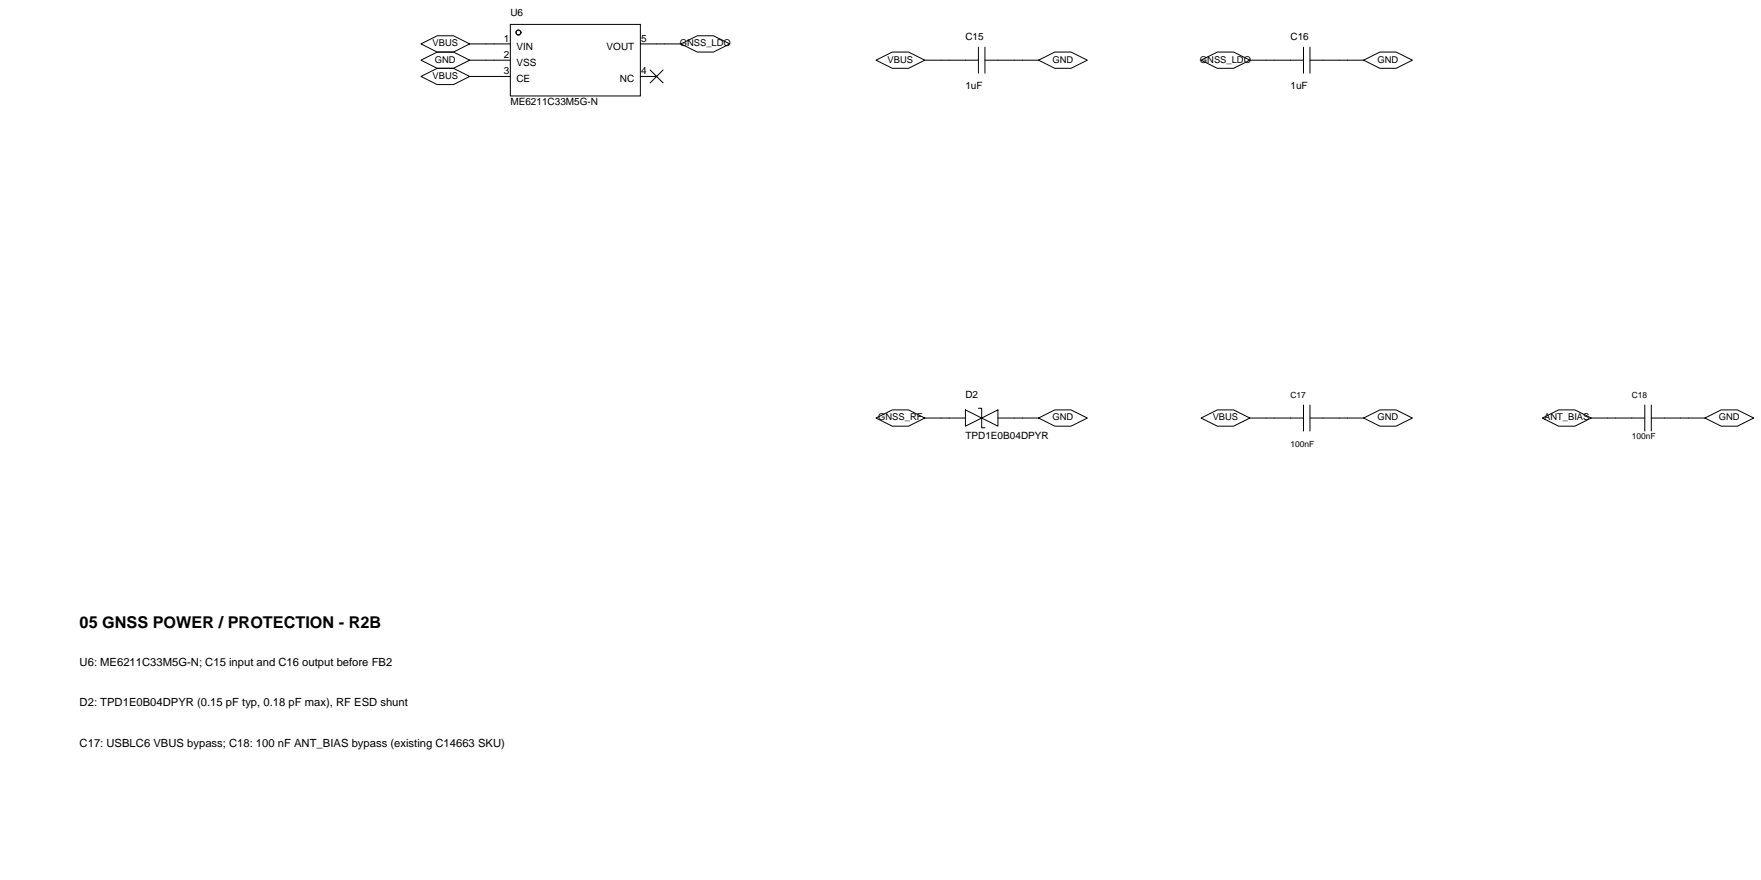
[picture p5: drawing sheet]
<svg xmlns="http://www.w3.org/2000/svg" width="275mm" height="137mm" viewBox="0 0 275 137" stroke-linecap="round" stroke-linejoin="round" font-family="sans-serif">
<defs><g id="words">
<text font-size="2.5" x="12.4" y="98.1">05 GNSS POWER / PROTECTION - R2B</text>
<g font-size="1.8">
<text x="12.4" y="103.9">U6: ME6211C33M5G-N; C15 input and C16 output before FB2</text>
<text x="12.4" y="110.3">D2: TPD1E0B04DPYR (0.15 pF typ, 0.18 pF max), RF ESD shunt</text>
<text x="12.4" y="116.6">C17: USBLC6 VBUS bypass; C18: 100 nF ANT_BIAS bypass (existing C14663 SKU)</text>
</g>
<g font-size="1.6">
<text x="79.8" y="2.5">U6</text>
<text x="78.8" y="6.5">1</text>
<text x="78.8" y="9">2</text>
<text x="78.8" y="11.6">3</text>
<text x="80.7" y="7.8">VIN</text>
<text x="80.7" y="10.3">VSS</text>
<text x="94.8" y="7.8">VOUT</text>
<text x="100.2" y="11.6">4</text>
<text x="100.2" y="6.5">5</text>
<text x="150.9" y="6.3">C15</text>
<text x="201.7" y="6.3">C16</text>
<text x="79.8" y="16.4">ME6211C33M5G-N</text>
<text x="80.7" y="12.9">CE</text>
<text x="96.9" y="12.9">NC</text>
<text x="150.9" y="13.9">1uF</text>
<text x="201.7" y="13.9">1uF</text>
<text x="150.9" y="62.2">D2</text>
<text x="150.9" y="68.5">TPD1E0B04DPYR</text>
</g>
<g font-size="1.5">
<text x="67.6" y="7.2">VBUS</text>
<text x="68" y="9.8">GND</text>
<text x="106.2" y="7.2">GNSS_LDO</text>
<text x="138.7" y="9.8">VBUS</text>
<text x="164.5" y="9.8">GND</text>
<text x="187.5" y="9.8">GNSS_LDO</text>
<text x="215.3" y="9.8">GND</text>
<text x="67.6" y="12.3">VBUS</text>
<text x="137.3" y="65.6">GNSS_RF</text>
<text x="164.5" y="65.6">GND</text>
<text x="189.5" y="65.6">VBUS</text>
<text x="215.3" y="65.6">GND</text>
<text x="241.3" y="65.6">ANT_BIAS</text>
<text x="268.6" y="65.6">GND</text>
</g>
<g font-size="1.3">
<text x="201.7" y="62.2">C17</text>
<text x="255" y="62.2">C18</text>
<text x="201.7" y="69.8">100nF</text>
<text x="255" y="68.5">100nF</text>
</g>
</g></defs>
<g fill="none" stroke="#000" stroke-width=".16">
<path d="M65.8 6.9l2.5-1.3h2.6l2.5 1.3-2.5 1.2h-2.6zM65.8 9.4l2.5-1.3h2.6l2.5 1.3-2.5 1.3h-2.6zM65.8 11.9l2.5-1.2h2.6l2.5 1.2-2.5 1.3h-2.6zM73.4 6.9h6.4M73.4 9.4h6.4M73.4 11.9h6.4M79.8 3.8h20.3v11.2h-20.3zM100.1 6.9h6.3M100.1 11.9h2.5M101.6 10.9l2 2.1M103.6 10.9l-2 2.1M106.4 6.9l2.6-1.3h2.5l2.5 1.3-2.5 1.2h-2.5z"/>
<path d="M136.9 9.4l2.5-1.3h2.6l2.5 1.3-2.5 1.3h-2.6zM144.5 9.4h8.4M152.9 7.4v4M153.9 9.4h8.4M153.9 7.4v4M162.3 9.4l2.5-1.3h2.6l2.5 1.3-2.5 1.3h-2.6zM187.7 9.4l2.5-1.3h2.6l2.5 1.3-2.5 1.3h-2.6zM195.3 9.4h8.4M203.7 7.4v4M204.7 9.4h8.4M204.7 7.4v4M213.1 9.4l2.5-1.3h2.6l2.5 1.3-2.5 1.3h-2.6z"/>
<path d="M136.9 65.3l2.5-1.3h2.6l2.5 1.3-2.5 1.2h-2.6zM144.5 65.3h6.4M150.9 64l2.5 1.3-2.5 1.2zM152.9 63.8h.5v3h.5M153.4 65.3l2.6-1.3v2.5zM156 65.3h6.3M162.3 65.3l2.5-1.3h2.6l2.5 1.3-2.5 1.2h-2.6zM187.7 65.3l2.5-1.3h2.6l2.5 1.3-2.5 1.2h-2.6zM195.3 65.3h8.4M203.7 63.2v4.1M204.7 63.2v4.1M204.7 65.3h8.4"/>
<path d="M213.1 65.3l2.5-1.3h2.6l2.5 1.3-2.5 1.2h-2.6zM241 65.3l2.6-1.3h2.5l2.6 1.3-2.6 1.2h-2.5zM248.7 65.3h8.3M257 63.2v4.1M258.1 65.3h8.3M258.1 63.2v4.1M266.4 65.3l2.6-1.3h2.5l2.6 1.3-2.6 1.2h-2.5z"/>
<circle cx="81" cy="5.1" r=".38"/>
</g>
<use href="#words"/>
</svg>
